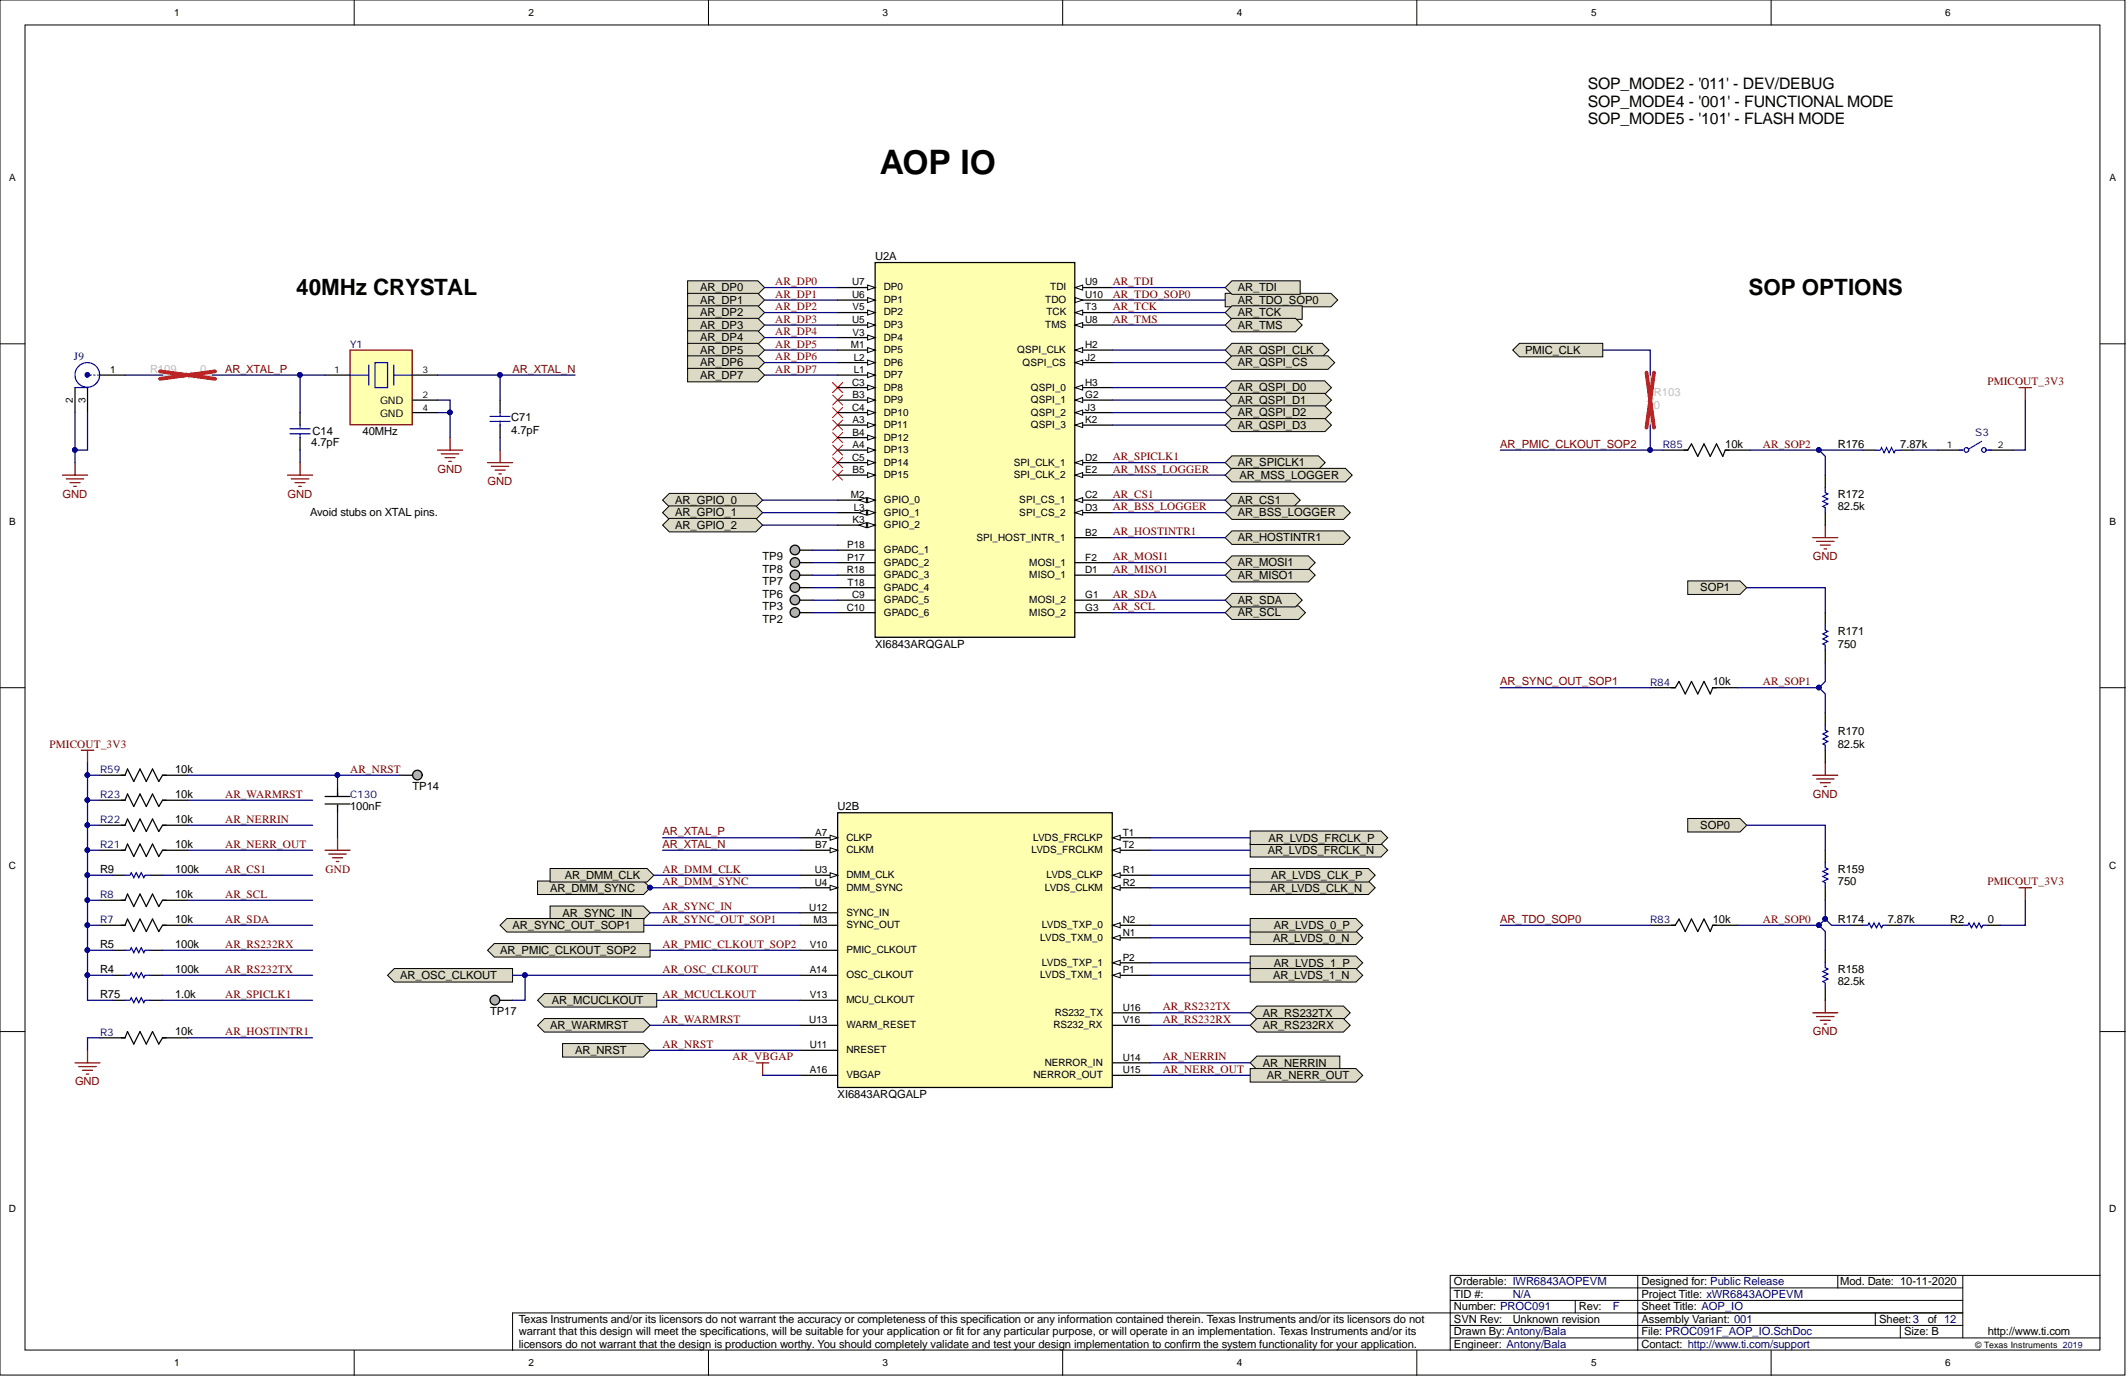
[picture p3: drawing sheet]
<svg xmlns="http://www.w3.org/2000/svg" width="431mm" height="279mm" viewBox="0 0 431 279" stroke-linecap="round" stroke-linejoin="round" font-family="sans-serif">
<defs><g id="words">
<text font-size="6.8" x="178.4" y="35.3">AOP IO</text>
<g font-size="4.6">
<text x="60.1" y="59.9">40MHz CRYSTAL</text>
<text x="354.5" y="59.9">SOP OPTIONS</text>
</g>
<g font-size="3.2">
<text x="321.9" y="18.1">SOP_MODE2 - '011' - DEV/DEBUG</text>
<text x="321.9" y="21.6">SOP_MODE4 - '001' - FUNCTIONAL MODE</text>
<text x="321.9" y="25.2">SOP_MODE5 - '101' - FLASH MODE</text>
</g>
<g font-size="2.3">
<text x="177.4" y="52.7">U2A</text>
<text x="141.9" y="59.1">AR_DP0</text>
<text x="250.9" y="59.1">AR_TDI</text>
<text x="141.9" y="61.6">AR_DP1</text>
<text x="141.9" y="64.1">AR_DP2</text>
<text x="250.9" y="61.6">AR_TDO_SOP0</text>
<text x="250.9" y="64.1">AR_TCK</text>
<text x="141.9" y="66.7">AR_DP3</text>
<text x="141.9" y="69.2">AR_DP4</text>
<text x="141.9" y="71.7">AR_DP5</text>
<text x="250.9" y="66.7">AR_TMS</text>
<text x="250.9" y="71.7">AR_QSPI_CLK</text>
<text x="309.2" y="71.7">PMIC_CLK</text>
<text x="141.9" y="74.3">AR_DP6</text>
<text x="141.9" y="76.8">AR_DP7</text>
<text x="250.9" y="74.3">AR_QSPI_CS</text>
<text x="250.9" y="79.3">AR_QSPI_D0</text>
<text x="250.9" y="81.9">AR_QSPI_D1</text>
<text x="63.4" y="88.2">C14</text>
<text x="73.5" y="88.2">40MHz</text>
<text x="103.7" y="88">4.7pF</text>
<text x="103.7" y="85.4">C71</text>
<text x="250.9" y="84.4">AR_QSPI_D2</text>
<text x="250.9" y="87">AR_QSPI_D3</text>
<text x="63.1" y="90.5">4.7pF</text>
<text x="250.9" y="94.6">AR_SPICLK1</text>
<text x="349.8" y="90.8">10k</text>
<text x="372.6" y="90.8">R176</text>
<text x="385.3" y="90.8">7.87k</text>
<text x="251.3" y="97.1">AR_MSS_LOGGER</text>
<text x="372.6" y="100.9">R172</text>
<text x="62.9" y="104.7">Avoid stubs on XTAL pins.</text>
<text x="136.9" y="102.2">AR_GPIO_0</text>
<text x="136.9" y="104.7">AR_GPIO_1</text>
<text x="136.9" y="107.2">AR_GPIO_2</text>
<text x="250.9" y="102.2">AR_CS1</text>
<text x="250.9" y="104.7">AR_BSS_LOGGER</text>
<text x="372.6" y="103.4">82.5k</text>
<text x="154.6" y="113.6">TP9</text>
<text x="250.9" y="109.8">AR_HOSTINTR1</text>
<text x="154.6" y="116.1">TP8</text>
<text x="154.6" y="118.6">TP7</text>
<text x="250.9" y="117.4">AR_MISO1</text>
<text x="250.9" y="114.8">AR_MOSI1</text>
<text x="344.7" y="119.9">SOP1</text>
<text x="154.6" y="121.2">TP6</text>
<text x="154.6" y="123.7">TP3</text>
<text x="250.9" y="125">AR_SCL</text>
<text x="250.9" y="122.5">AR_SDA</text>
<text x="154.6" y="126.3">TP2</text>
<text x="177.4" y="131.3">XI6843ARQGALP</text>
<text x="372.6" y="131.3">750</text>
<text x="372.6" y="128.8">R171</text>
<text x="347.3" y="138.9">10k</text>
<text x="372.6" y="149.1">R170</text>
<text x="372.6" y="151.6">82.5k</text>
<text x="35.5" y="156.7">10k</text>
<text x="35.5" y="161.7">10k</text>
<text x="83.6" y="160.2">TP14</text>
<text x="35.5" y="166.8">10k</text>
<text x="71" y="164.3">100nF</text>
<text x="169.8" y="164.3">U2B</text>
<text x="35.5" y="171.9">10k</text>
<text x="257" y="173.2">AR_LVDS_FRCLK_N</text>
<text x="257.2" y="170.6">AR_LVDS_FRCLK_P</text>
<text x="344.7" y="168.1">SOP0</text>
<text x="20.3" y="177">R9</text>
<text x="35.5" y="177">100k</text>
<text x="114.5" y="178.2">AR_DMM_CLK</text>
<text x="257.7" y="178.2">AR_LVDS_CLK_P</text>
<text x="372.6" y="179.5">750</text>
<text x="372.6" y="177">R159</text>
<text x="35.5" y="182">10k</text>
<text x="111.5" y="180.8">AR_DMM_SYNC</text>
<text x="114.1" y="185.8">AR_SYNC_IN</text>
<text x="257.5" y="180.8">AR_LVDS_CLK_N</text>
<text x="35.5" y="187.1">10k</text>
<text x="103.9" y="188.4">AR_SYNC_OUT_SOP1</text>
<text x="258.1" y="190.9">AR_LVDS_0_N</text>
<text x="258.3" y="188.4">AR_LVDS_0_P</text>
<text x="347.3" y="187.1">10k</text>
<text x="372.6" y="187.1">R174</text>
<text x="382.7" y="187.1">7.87k</text>
<text x="395.4" y="187.1">R2</text>
<text x="403" y="187.1">0</text>
<text x="20.3" y="192.2">R5</text>
<text x="20.3" y="197.2">R4</text>
<text x="35.5" y="192.2">100k</text>
<text x="35.5" y="197.2">100k</text>
<text x="101.4" y="193.4">AR_PMIC_CLKOUT_SOP2</text>
<text x="258.3" y="196">AR_LVDS_1_P</text>
<text x="372.6" y="197.2">R158</text>
<text x="20.3" y="202.3">R75</text>
<text x="35.5" y="202.3">1.0k</text>
<text x="81.1" y="198.5">AR_OSC_CLKOUT</text>
<text x="111.9" y="203.6">AR_MCUCLKOUT</text>
<text x="258.1" y="198.5">AR_LVDS_1_N</text>
<text x="372.6" y="199.8">82.5k</text>
<text x="35.5" y="209.9">10k</text>
<text x="99.4" y="205.9">TP17</text>
<text x="111.5" y="208.7">AR_WARMRST</text>
<text x="256" y="206.1">AR_RS232TX</text>
<text x="256" y="208.7">AR_RS232RX</text>
<text x="116.6" y="213.7">AR_NRST</text>
<text x="256" y="216.3">AR_NERRIN</text>
<text x="256.9" y="218.8">AR_NERR_OUT</text>
<text x="169.8" y="222.6">XI6843ARQGALP</text>
<text x="294.8" y="263.2">TID #:</text>
<text x="294.8" y="260.6">Orderable: IWR6843AOPEVM</text>
<text x="332.8" y="263.2">Project Title: xWR6843AOPEVM</text>
<text x="332.8" y="260.6">Designed for: Public Release</text>
<text x="373.1" y="260.6">Mod. Date: 10-11-2020</text>
<text x="105.2" y="268.2">Texas Instruments and/or its licensors do not warrant the accuracy or completeness of this specification or any information contained therein. Texas Instruments and/or its licensors do not</text>
<text x="294.8" y="268.2">SVN Rev:</text>
<text x="294.8" y="265.7">Number: PROC091</text>
<text x="306.7" y="268.2">Unknown revision</text>
<text x="320.1" y="265.7">Rev:</text>
<text x="332.8" y="265.7">Sheet Title: AOP_IO</text>
<text x="332.8" y="268.2">Assembly Variant: 001</text>
<text x="381" y="268.2">Sheet:3</text>
<text x="390.9" y="268.2">of 12</text>
<text x="105.2" y="270.8">warrant that this design will meet the specifications, will be suitable for your application or fit for any particular purpose, or will operate in an implementation. Texas Instruments and/or its</text>
<text x="105.2" y="273.3">licensors do not warrant that the design is production worthy. You should completely validate and test your design implementation to confirm the system functionality for your application.</text>
<text x="294.8" y="270.8">Drawn By:Antony/Bala</text>
<text x="294.8" y="273.3">Engineer: Antony/Bala</text>
<text x="332.8" y="270.8">File: PROC091F_AOP_IO.SchDoc</text>
<text x="332.8" y="273.3">Contact: http://www.ti.com/support</text>
<text x="386" y="270.8">Size: B</text>
<text x="403" y="270.8">http://www.ti.com</text>
</g>
<g font-size="2.3" fill="#800000">
<text x="157.2" y="57.8">AR_DP0</text>
<text x="225.6" y="57.8">AR_TDI</text>
<text x="157.2" y="60.3">AR_DP1</text>
<text x="157.2" y="62.9">AR_DP2</text>
<text x="157.2" y="65.4">AR_DP3</text>
<text x="225.6" y="60.3">AR_TDO_SOP0</text>
<text x="225.6" y="65.4">AR_TMS</text>
<text x="225.6" y="62.9">AR_TCK</text>
<text x="157.2" y="67.9">AR_DP4</text>
<text x="157.2" y="70.5">AR_DP5</text>
<text x="45.6" y="75.5">AR_XTAL_P</text>
<text x="103.9" y="75.5">AR_XTAL_N</text>
<text x="157.2" y="73">AR_DP6</text>
<text x="157.2" y="75.5">AR_DP7</text>
<text x="402.9" y="78.1">PMICOUT_3V3</text>
<text x="88.7" y="95.8">GND</text>
<text x="225.6" y="95.8">AR_MSS_LOGGER</text>
<text x="225.6" y="93.3">AR_SPICLK1</text>
<text x="304.2" y="90.8">AR_PMIC_CLKOUT_SOP2</text>
<text x="357.4" y="90.8">AR_SOP2</text>
<text x="12.7" y="100.9">GND</text>
<text x="58.3" y="100.9">GND</text>
<text x="98.9" y="98.4">GND</text>
<text x="225.6" y="100.9">AR_CS1</text>
<text x="225.6" y="103.4">AR_BSS_LOGGER</text>
<text x="225.6" y="113.6">AR_MOSI1</text>
<text x="225.6" y="108.5">AR_HOSTINTR1</text>
<text x="367.5" y="113.6">GND</text>
<text x="225.6" y="116.1">AR_MISO1</text>
<text x="225.6" y="121.2">AR_SDA</text>
<text x="225.6" y="123.7">AR_SCL</text>
<text x="304.2" y="138.9">AR_SYNC_OUT_SOP1</text>
<text x="357.4" y="138.9">AR_SOP1</text>
<text x="10.1" y="151.6">PMICOUT_3V3</text>
<text x="45.6" y="161.7">AR_WARMRST</text>
<text x="71" y="156.7">AR_NRST</text>
<text x="367.5" y="161.7">GND</text>
<text x="45.6" y="166.8">AR_NERRIN</text>
<text x="45.6" y="171.9">AR_NERR_OUT</text>
<text x="134.3" y="169.4">AR_XTAL_P</text>
<text x="134.3" y="171.9">AR_XTAL_N</text>
<text x="45.6" y="177">AR_CS1</text>
<text x="66" y="177">GND</text>
<text x="134.3" y="177">AR_DMM_CLK</text>
<text x="134.3" y="179.5">AR_DMM_SYNC</text>
<text x="402.9" y="179.5">PMICOUT_3V3</text>
<text x="45.6" y="182">AR_SCL</text>
<text x="134.3" y="184.6">AR_SYNC_IN</text>
<text x="45.6" y="187.1">AR_SDA</text>
<text x="134.3" y="187.1">AR_SYNC_OUT_SOP1</text>
<text x="304.2" y="187.1">AR_TDO_SOP0</text>
<text x="357.4" y="187.1">AR_SOP0</text>
<text x="45.6" y="192.2">AR_RS232RX</text>
<text x="45.6" y="197.2">AR_RS232TX</text>
<text x="134.3" y="192.2">AR_PMIC_CLKOUT_SOP2</text>
<text x="134.3" y="197.2">AR_OSC_CLKOUT</text>
<text x="45.6" y="202.3">AR_SPICLK1</text>
<text x="134.3" y="202.3">AR_MCUCLKOUT</text>
<text x="45.6" y="209.9">AR_HOSTINTR1</text>
<text x="134.3" y="207.4">AR_WARMRST</text>
<text x="235.7" y="207.4">AR_RS232RX</text>
<text x="235.7" y="204.8">AR_RS232TX</text>
<text x="367.5" y="209.9">GND</text>
<text x="134.3" y="212.5">AR_NRST</text>
<text x="148.5" y="215">AR_VBGAP</text>
<text x="235.7" y="215">AR_NERRIN</text>
<text x="15.2" y="220.1">GND</text>
<text x="235.7" y="217.5">AR_NERR_OUT</text>
</g>
<g font-size="2.3" fill="#000080">
<text x="15" y="73">J9</text>
<text x="306.7" y="263.2">N/A</text>
<text x="327" y="265.7">F</text>
</g>
<g font-size="2.3" fill="#c0bebc">
<text x="30.4" y="75.5">R109</text>
<text x="40.6" y="75.5">0</text>
<text x="335.3" y="82.9">0</text>
<text x="335.3" y="80.4">R103</text>
</g>
<g font-size="2.1" fill="#000080">
<text x="71" y="70.6">Y1</text>
<text x="400.5" y="88.3">S3</text>
<text x="337.1" y="90.8">R85</text>
<text x="334.6" y="139">R84</text>
<text x="20.3" y="156.8">R59</text>
<text x="20.3" y="161.8">R23</text>
<text x="71" y="161.8">C130</text>
<text x="20.3" y="166.9">R22</text>
<text x="20.3" y="172">R21</text>
<text x="20.3" y="182.1">R8</text>
<text x="20.3" y="187.2">R7</text>
<text x="334.6" y="187.2">R83</text>
<text x="20.3" y="210">R3</text>
</g>
<g font-size="2.1">
<text x="77.1" y="82">GND</text>
<text x="77.1" y="84.5">GND</text>
</g>
<g font-size="2">
<text x="35.3" y="3.2">1</text>
<text x="107.1" y="3.2">2</text>
<text x="179" y="3.2">3</text>
<text x="250.8" y="3.2">4</text>
<text x="322.6" y="3.2">5</text>
<text x="394.4" y="3.2">6</text>
<text x="1.9" y="36.7">A</text>
<text x="427.7" y="36.7">A</text>
<text x="172.8" y="57.9">U7</text>
<text x="179.2" y="58.9">DP0</text>
<text x="212.9" y="58.9">TDI</text>
<text x="220" y="57.9">U9</text>
<text x="172.8" y="60.4">U6</text>
<text x="172.8" y="65.5">U5</text>
<text x="172.9" y="63">V5</text>
<text x="179.2" y="61.4">DP1</text>
<text x="179.2" y="64">DP2</text>
<text x="211.9" y="61.4">TDO</text>
<text x="212.2" y="64">TCK</text>
<text x="220" y="65.5">U8</text>
<text x="220" y="60.4">U10</text>
<text x="220" y="63">T3</text>
<text x="172.5" y="70.6">M1</text>
<text x="172.9" y="68">V3</text>
<text x="179.2" y="66.5">DP3</text>
<text x="179.2" y="69">DP4</text>
<text x="179.2" y="71.6">DP5</text>
<text x="206.2" y="71.6">QSPI_CLK</text>
<text x="211.9" y="66.5">TMS</text>
<text x="220" y="70.6">H2</text>
<text x="22.3" y="75.6">1</text>
<text x="173.1" y="73.1">L2</text>
<text x="173.1" y="75.6">L1</text>
<text x="179.2" y="74.1">DP6</text>
<text x="179.2" y="76.6">DP7</text>
<text x="207.3" y="74.1">QSPI_CS</text>
<text x="220" y="73.1">J2</text>
<text x="14.8" y="81.7" transform="rotate(-90 14.8 81.7)">2</text>
<text x="17.3" y="81.7" transform="rotate(-90 17.3 81.7)">3</text>
<text x="172.8" y="78.2">C3</text>
<text x="172.8" y="83.2">C4</text>
<text x="172.9" y="80.7">B3</text>
<text x="179.2" y="81.7">DP9</text>
<text x="179.2" y="79.2">DP8</text>
<text x="209" y="81.7">QSPI_1</text>
<text x="209" y="79.2">QSPI_0</text>
<text x="220" y="80.7">G2</text>
<text x="220" y="78.2">H3</text>
<text x="220" y="83.2">J3</text>
<text x="172.9" y="85.8">A3</text>
<text x="172.9" y="88.3">B4</text>
<text x="179.2" y="86.8">DP11</text>
<text x="179.2" y="84.3">DP10</text>
<text x="179.2" y="89.3">DP12</text>
<text x="209" y="86.8">QSPI_3</text>
<text x="209" y="84.3">QSPI_2</text>
<text x="220" y="85.8">K2</text>
<text x="172.8" y="93.4">C5</text>
<text x="172.9" y="90.8">A4</text>
<text x="172.9" y="95.9">B5</text>
<text x="179.2" y="91.9">DP13</text>
<text x="179.2" y="94.4">DP14</text>
<text x="205.6" y="94.4">SPI_CLK_1</text>
<text x="220" y="95.9">E2</text>
<text x="220" y="93.4">D2</text>
<text x="172.5" y="101">M2</text>
<text x="179.2" y="102">GPIO_0</text>
<text x="179.2" y="96.9">DP15</text>
<text x="205.6" y="96.9">SPI_CLK_2</text>
<text x="206.7" y="102">SPI_CS_1</text>
<text x="220" y="101">C2</text>
<text x="1.9" y="106.4">B</text>
<text x="172.9" y="106.1">K3</text>
<text x="173.1" y="103.5">L3</text>
<text x="179.2" y="107.1">GPIO_2</text>
<text x="179.2" y="104.5">GPIO_1</text>
<text x="206.7" y="104.5">SPI_CS_2</text>
<text x="220" y="103.5">D3</text>
<text x="427.7" y="106.4">B</text>
<text x="171.8" y="113.7">P17</text>
<text x="171.8" y="111.1">P18</text>
<text x="179.2" y="112.1">GPADC_1</text>
<text x="198" y="109.6">SPI_HOST_INTR_1</text>
<text x="220" y="108.6">B2</text>
<text x="220" y="113.7">F2</text>
<text x="171.7" y="116.2">R18</text>
<text x="171.9" y="118.7">T18</text>
<text x="179.2" y="114.7">GPADC_2</text>
<text x="179.2" y="117.2">GPADC_3</text>
<text x="179.2" y="119.7">GPADC_4</text>
<text x="208.7" y="114.7">MOSI_1</text>
<text x="208.7" y="117.2">MISO_1</text>
<text x="220" y="116.2">D1</text>
<text x="171.7" y="123.8">C10</text>
<text x="172.8" y="121.3">C9</text>
<text x="179.2" y="122.3">GPADC_5</text>
<text x="179.2" y="124.8">GPADC_6</text>
<text x="208.7" y="124.8">MISO_2</text>
<text x="208.7" y="122.3">MOSI_2</text>
<text x="220" y="123.8">G3</text>
<text x="220" y="121.3">G1</text>
<text x="165.3" y="169.4">A7</text>
<text x="165.3" y="172">B7</text>
<text x="171.6" y="170.5">CLKP</text>
<text x="171.6" y="173">CLKM</text>
<text x="209.1" y="173">LVDS_FRCLKM</text>
<text x="209.5" y="170.5">LVDS_FRCLKP</text>
<text x="227.6" y="169.4">T1</text>
<text x="227.6" y="172">T2</text>
<text x="1.8" y="176.1">C</text>
<text x="165.2" y="179.6">U4</text>
<text x="165.2" y="177">U3</text>
<text x="171.6" y="178.1">DMM_CLK</text>
<text x="212.2" y="178.1">LVDS_CLKP</text>
<text x="227.6" y="177">R1</text>
<text x="227.6" y="179.6">R2</text>
<text x="427.6" y="176.1">C</text>
<text x="164.1" y="184.7">U12</text>
<text x="171.6" y="180.6">DMM_SYNC</text>
<text x="171.6" y="185.7">SYNC_IN</text>
<text x="211.8" y="180.6">LVDS_CLKM</text>
<text x="164.9" y="187.2">M3</text>
<text x="171.6" y="188.2">SYNC_OUT</text>
<text x="210.9" y="190.7">LVDS_TXM_0</text>
<text x="211.2" y="188.2">LVDS_TXP_0</text>
<text x="227.6" y="187.2">N2</text>
<text x="227.6" y="189.7">N1</text>
<text x="164.2" y="192.3">V10</text>
<text x="164.2" y="197.3">A14</text>
<text x="171.6" y="193.3">PMIC_CLKOUT</text>
<text x="211.2" y="195.8">LVDS_TXP_1</text>
<text x="227.6" y="197.3">P1</text>
<text x="227.6" y="194.8">P2</text>
<text x="164.2" y="202.4">V13</text>
<text x="171.6" y="203.4">MCU_CLKOUT</text>
<text x="171.6" y="198.3">OSC_CLKOUT</text>
<text x="210.9" y="198.3">LVDS_TXM_1</text>
<text x="164.1" y="207.5">U13</text>
<text x="171.6" y="208.5">WARM_RESET</text>
<text x="213.6" y="208.5">RS232_RX</text>
<text x="213.8" y="205.9">RS232_TX</text>
<text x="227.6" y="204.9">U16</text>
<text x="227.6" y="207.5">V16</text>
<text x="164.2" y="212.5">U11</text>
<text x="171.6" y="213.6">NRESET</text>
<text x="227.6" y="215.1">U14</text>
<text x="164.2" y="217.6">A16</text>
<text x="171.6" y="218.6">VBGAP</text>
<text x="209.5" y="218.6">NERROR_OUT</text>
<text x="211.8" y="216.1">NERROR_IN</text>
<text x="227.6" y="217.6">U15</text>
<text x="1.8" y="245.8">D</text>
<text x="427.6" y="245.8">D</text>
<text x="35.3" y="277">1</text>
<text x="107.1" y="277">2</text>
<text x="179" y="277">3</text>
<text x="250.8" y="277">4</text>
<text x="322.6" y="277">5</text>
<text x="394.4" y="277">6</text>
</g>
<g font-size="1.9">
<text x="67.8" y="75.6">1</text>
<text x="85.7" y="75.6">3</text>
<text x="85.7" y="80.7">2</text>
<text x="85.7" y="83.2">4</text>
<text x="394.7" y="90.8">1</text>
<text x="405" y="90.8">2</text>
</g>
<text font-size="1.8" x="400.5" y="273.4">© Texas Instruments 2019</text>
</g></defs>
<g fill="#fff" stroke="#000" stroke-width=".2">
<path d="M0 0h430.8v278.8h-430.8z"/>
<path d="M5.1 5.1h420.7v268.6h-420.7z"/>
</g>
<g fill="none" stroke="#000" stroke-width=".2">
<path d="M71.8 0v5.1M143.6 0v5.1M215.5 0v5.1M287.3 0v5.1M359.1 0v5.1M0 69.7h5.1M425.8 69.7h5.1M0 139.4h5.1M425.8 139.4h5.1M0 209.2h5.1M425.8 209.2h5.1M332 258.6h-38v15.2"/>
<path d="M372.6 258.6v2.5M398 258.6v12.7M425.8 258.6h-93.8v15.2M71.8 273.8v5.1M143.6 273.8v5.1M215.5 273.8v5.1M287.3 273.8v5.1M294 271.3h131.8M294 268.7h104M294 263.7h104M294 261.1h104M319.4 263.7v2.5"/>
<path d="M359.1 273.8v5.1M380.2 266.2v2.5M385.3 268.7v2.6M398 266.2h-294.1v7.6"/>
</g>
<g fill="none" stroke="#800000" stroke-width=".25">
<path d="M58.3 96.3h5.1M59.1 97.1h3.5M59.8 97.9h2M60.6 98.6h.5M60.8 93.8v2.5M98.9 93.8h5M99.6 94.6h3.6M100.4 95.3h2M101.1 96.1h.5M101.4 91.3v2.5M367.5 109h5.1M368.3 109.8h3.5"/>
<path d="M369.1 110.5h2M369.8 111.3h.5M370.1 106.5v2.5M367.5 157.2h5.1M368.3 157.9h3.5M369.1 158.7h2M369.8 159.5h.5M370.1 154.6v2.6M367.5 205.4h5.1M368.3 206.1h3.5M369.1 206.9h2M369.8 207.6h.5"/>
<path d="M370.1 202.8v2.6"/>
</g>
<path d="M337.1 91.3h5.1l.7-1.3 1.3 2.5 1.3-2.5 1.3 2.5 1.2-2.5 1.3 2.5 .5-1.2h5.1M377.7 91.3h2.5M385.3 91.3h2.5M334.6 139.4h5.1l.7-1.2 1.3 2.5 1.2-2.5 1.3 2.5 1.3-2.5 1.3 2.5 .5-1.3h5M370.1 124.2v2.6M370.1 131.8v2.6M370.1 172.4v2.5M334.6 187.6h5.1l.7-1.3 1.3 2.6 1.2-2.6 1.3 2.6 1.3-2.6 1.3 2.6 .5-1.3h5M370.1 180v2.5M375.1 187.6h2.6M382.7 187.6h2.6" fill="none" stroke="#000" stroke-width=".25"/>
<path d="M380.2 91.3h1l.3-.5 .5 1 .5-1 .5 1 .5-1 .5 1 .3-.5h1M370.1 126.8v1l.5 .2-1 .5 1 .5-1 .5 1 .6-1 .5 .5 .2v1M370.1 174.9v1l.5 .3-1 .5 1 .5-1 .5 1 .5-1 .5 .5 .3v1M377.7 187.6h1l.2-.5 .5 1 .6-1 .5 1 .5-1 .5 1 .2-.5h1" fill="none" stroke="#00f" stroke-width=".25"/>
<g fill="#dcd9c7" stroke="#000" stroke-width=".2">
<path d="M308.1 69.6h16.9v2.8h-16.9l-1.4-1.4z" fill-rule="evenodd"/>
<path d="M342.2 117.8h10.6l1.4 1.4-1.4 1.3h-10.6z" fill-rule="evenodd"/>
<path d="M342.2 166h10.6l1.4 1.3-1.4 1.4h-10.6z" fill-rule="evenodd"/>
</g>
<g fill="none" stroke="#000" stroke-width=".25">
<path d="M60.8 83.7v2.5M60.8 88.7v2.6M101.4 81.1v2.6M101.4 86.2v2.5M370.1 96.3v2.6M392.9 91.3h5.1M403 91.3h5.1M370.1 103.9v2.6M20.3 157.2h5l.6-1.3 1.2 2.6 1.3-2.6 1.3 2.6 1.2-2.6 1.3 2.6 .8-1.3h5M68.4 159.7v1.8M370.1 144.5v2.5M370.1 152.1v2.5"/>
<path d="M20.3 162.3h5l.6-1.3 1.2 2.5 1.3-2.5 1.3 2.5 1.2-2.5 1.3 2.5 .8-1.2h5M20.3 167.3h5l.6-1.2 1.2 2.5 1.3-2.5 1.3 2.5 1.2-2.5 1.3 2.5 .8-1.3h5M20.3 172.4h5l.6-1.3 1.2 2.6 1.3-2.6 1.3 2.6 1.2-2.6 1.3 2.6 .8-1.3h5M22.8 177.5h2.5M30.4 177.5h2.6M65.9 161.5h5.1M65.9 163h5.1M68.4 163.3v1.5M20.3 182.5h5l.6-1.2 1.2 2.5 1.3-2.5 1.3 2.5 1.2-2.5 1.3 2.5 .8-1.3h5M20.3 187.6h5l.6-1.3 1.2 2.6 1.3-2.6 1.3 2.6 1.2-2.6 1.3 2.6 .8-1.3h5M22.8 192.7h2.5M22.8 197.7h2.5"/>
<path d="M30.4 192.7h2.6M30.4 197.7h2.6M370.1 192.7v2.5M20.3 210.4h5l.6-1.2 1.2 2.5 1.3-2.5 1.3 2.5 1.2-2.5 1.3 2.5 .8-1.3h5M22.8 202.8h2.5M30.4 202.8h2.6M370.1 200.3v2.5"/>
</g>
<g fill="none" stroke="#00f" stroke-width=".25">
<path d="M58.8 88h4.1M58.8 87h4.1M60.8 86.2v.8M60.8 88v.7M99.4 85.4h4M99.4 84.4h4M101.4 83.7v.7M101.4 85.4v.8M370.1 98.9v1l.5 .2-1 .5 1 .6-1 .5 1 .5-1 .5 .5 .2v1M397.2 91.3h.8M401.8 89.5l-2.6 1.5M403 91.3h.8"/>
<path d="M370.1 147v1.1l.5 .2-1 .5 1 .5-1 .5 1 .5-1 .5 .5 .3v1M25.3 177.5h1.1l.2-.5 .5 1 .5-1 .5 1 .5-1 .5 1 .3-.5h1M25.3 192.7h1.1l.2-.5 .5 1 .5-1 .5 1 .5-1 .5 1 .3-.5h1M25.3 197.7h1.1l.2-.5 .5 1.1 .5-1.1 .5 1.1 .5-1.1 .5 1.1 .3-.6h1M370.1 195.2v1l.5 .3-1 .5 1 .5-1 .5 1 .5-1 .5 .5 .3v1M25.3 202.8h1.1l.2-.5 .5 1 .5-1 .5 1 .5-1 .5 1 .3-.5h1"/>
<circle cx="398.7" cy="91.2" r=".47"/>
<circle cx="402.2" cy="91.2" r=".47"/>
</g>
<g fill="none" stroke="#800000" stroke-width=".25">
<path d="M409.4 78.6h2.5M410.6 78.6v2.5M88.7 91.3h5.1M89.5 92h3.5M90.2 92.8h2.1M91 93.5h.5M91.3 88.7v2.6M16.5 152.1h2.5M17.7 152.1v2.5M65.9 172.4h5.1M66.7 173.2h3.5M67.4 173.9h2.1"/>
<path d="M68.2 174.7h.5M68.4 169.9v2.5M409.4 180h2.5M410.6 180v2.5M15.2 215.5h5.1M16 216.3h3.5M16.7 217h2.1M17.5 217.8h.5M17.7 213v2.5"/>
</g>
<path d="M321.9 15.2h65.8v12.6h-65.8z" fill="#fff" stroke="#fff" stroke-width=".2"/>
<circle cx="84.6" cy="157.1" r=".98" fill="#b2acb0" stroke="#000" stroke-width=".25"/>
<path d="M81.1 157.2h2.5" fill="none" stroke="#000" stroke-width=".25"/>
<path d="M71 71h12.6v15.1h-12.6z" fill="#ffffb0" stroke="#800000" stroke-width=".25"/>
<path d="M71 76.1h3.8M74.8 74v4.1M76 73.5h2.6v5.1h-2.6zM79.8 74v4.1M79.8 76.1h3.8" fill="none" stroke="#00f" stroke-width=".25"/>
<path d="M65.9 76.1h5.1M83.6 76.1h5.1M83.6 81.1h5.1M83.6 83.7h5.1" fill="none" stroke="#000" stroke-width=".25"/>
<g fill="#dcd9c7" stroke="#000" stroke-width=".2">
<path d="M249.8 122.9h13.5l1.4 1.3-1.4 1.4h-13.5l-1.4-1.4z" fill-rule="evenodd"/>
<path d="M248.4 59.5h21.4l1.4 1.3-1.4 1.4h-21.4z" fill-rule="evenodd"/>
<path d="M249.8 62h14.2v2.7h-14.2l-1.4-1.3z" fill-rule="evenodd"/>
<path d="M249.8 64.5h12.8l1.4 1.4-1.4 1.4h-12.8l-1.4-1.4z" fill-rule="evenodd"/>
<path d="M249.8 56.9h13.8v2.8h-13.8l-1.4-1.4z" fill-rule="evenodd"/>
</g>
<g fill="none" stroke="#f00" stroke-width=".2">
<path d="M168.8 77.6l2 2M170.8 77.6l-2 2M168.8 80.1l2 2M168.8 82.6l2 2.1M168.8 85.2l2 2M168.8 87.7l2 2M168.8 90.3l2 2M168.8 92.8l2 2M168.8 95.3l2 2.1M170.8 80.1l-2 2M170.8 82.6l-2 2.1M170.8 85.2l-2 2"/>
<path d="M170.8 87.7l-2 2M170.8 90.3l-2 2M170.8 92.8l-2 2M170.8 95.3l-2 2.1"/>
</g>
<g fill="#dcd9c7" stroke="#000" stroke-width=".2">
<path d="M249.8 115.3h15.5l1.4 1.3-1.4 1.4h-15.5l-1.4-1.4z" fill-rule="evenodd"/>
<path d="M249.8 112.7h15.5l1.4 1.4-1.4 1.4h-15.5l-1.4-1.4z" fill-rule="evenodd"/>
<path d="M249.8 120.3h12.8l1.4 1.4-1.4 1.4h-12.8l-1.4-1.4z" fill-rule="evenodd"/>
</g>
<circle cx="161.2" cy="114" r=".98" fill="#b2acb0" stroke="#000" stroke-width=".25"/>
<path d="M162.2 114.1h2.6" fill="none" stroke="#000" stroke-width=".25"/>
<circle cx="161.2" cy="116.6" r=".98" fill="#b2acb0" stroke="#000" stroke-width=".25"/>
<path d="M162.2 116.6h2.6" fill="none" stroke="#000" stroke-width=".25"/>
<circle cx="161.2" cy="119.1" r=".98" fill="#b2acb0" stroke="#000" stroke-width=".25"/>
<path d="M162.2 119.2h2.6" fill="none" stroke="#000" stroke-width=".25"/>
<circle cx="161.2" cy="121.7" r=".98" fill="#b2acb0" stroke="#000" stroke-width=".25"/>
<path d="M162.2 121.7h2.6" fill="none" stroke="#000" stroke-width=".25"/>
<circle cx="161.2" cy="124.2" r=".98" fill="#b2acb0" stroke="#000" stroke-width=".25"/>
<path d="M162.2 124.2h2.6" fill="none" stroke="#000" stroke-width=".25"/>
<circle cx="161.2" cy="111.5" r=".98" fill="#b2acb0" stroke="#000" stroke-width=".25"/>
<path d="M162.2 111.5h2.6" fill="none" stroke="#000" stroke-width=".25"/>
<g fill="#dcd9c7" stroke="#000" stroke-width=".2">
<path d="M249.8 69.6h18.3l1.3 1.4-1.3 1.4h-18.3l-1.4-1.4z" fill-rule="evenodd"/>
<path d="M249.8 77.2h18.8l1.3 1.4-1.3 1.4h-18.8l-1.4-1.4z" fill-rule="evenodd"/>
<path d="M249.8 79.8h18.8l1.3 1.3-1.3 1.4h-18.8l-1.4-1.4z" fill-rule="evenodd"/>
<path d="M249.8 82.3h18.8l1.3 1.4-1.3 1.3h-18.8l-1.4-1.3z" fill-rule="evenodd"/>
<path d="M249.7 84.9h18.9l1.3 1.3-1.3 1.3h-18.9l-1.3-1.3z" fill-rule="evenodd"/>
<path d="M249.8 72.1h19.4l1.4 1.4-1.4 1.4h-19.4l-1.4-1.4z" fill-rule="evenodd"/>
<path d="M249.8 100h12.4l1.4 1.4-1.4 1.4h-12.4l-1.4-1.4z" fill-rule="evenodd"/>
<path d="M249.8 102.6h22.6l1.4 1.3-1.4 1.4h-22.6l-1.4-1.4z" fill-rule="evenodd"/>
<path d="M249.8 107.6h22.6l1.4 1.4-1.4 1.4h-22.6l-1.4-1.4z" fill-rule="evenodd"/>
<path d="M111.5 183.7h18.9l1.4 1.4-1.4 1.3h-18.9z" fill-rule="evenodd"/>
<path d="M114.1 211.6h16.3l1.4 1.4-1.4 1.3h-16.3z" fill-rule="evenodd"/>
<path d="M110.4 206.5h20l1.4 1.4-1.4 1.4h-20l-1.4-1.4z" fill-rule="evenodd"/>
</g>
<path d="M169.8 164.8h55.7v55.7h-55.7z" fill="#ffffb0" stroke="#000" stroke-width=".25"/>
<path d="M225.6 197.7h7.6" fill="none" stroke="#000" stroke-width=".25"/>
<path d="M225.6 197.7l1.5-.5v1.1z" fill="#fff"/>
<path d="M225.6 197.7l1.5-.5v1.1z" fill="none" stroke="#000" stroke-width=".2"/>
<path d="M225.6 177.5h7.6" fill="none" stroke="#000" stroke-width=".25"/>
<path d="M225.6 177.5l1.5-.5v1z" fill="#fff"/>
<path d="M225.6 177.5l1.5-.5v1z" fill="none" stroke="#000" stroke-width=".2"/>
<path d="M225.6 169.9h7.6" fill="none" stroke="#000" stroke-width=".25"/>
<path d="M225.6 169.9l1.5-.5v1z" fill="#fff"/>
<path d="M225.6 169.9l1.5-.5v1z" fill="none" stroke="#000" stroke-width=".2"/>
<path d="M162.2 169.9h7.6M225.6 205.4h7.6M225.6 207.9h7.6" fill="none" stroke="#000" stroke-width=".25"/>
<path d="M168.3 169.4l1.5 .5-1.5 .5z" fill="#fff"/>
<path d="M168.3 169.4l1.5 .5-1.5 .5z" fill="none" stroke="#000" stroke-width=".2"/>
<path d="M162.2 192.7h7.6M162.2 197.7h7.6M162.2 180h7.6M162.2 202.8h7.6M162.2 207.9h7.6M162.2 213h7.6M225.6 218h7.6M225.6 215.5h7.6" fill="none" stroke="#000" stroke-width=".25"/>
<path d="M168.3 179.5l1.5 .5-1.5 .5z" fill="#fff"/>
<path d="M168.3 179.5l1.5 .5-1.5 .5z" fill="none" stroke="#000" stroke-width=".2"/>
<path d="M225.6 180h7.6" fill="none" stroke="#000" stroke-width=".25"/>
<path d="M225.6 180l1.5-.5v1z" fill="#fff"/>
<path d="M225.6 180l1.5-.5v1z" fill="none" stroke="#000" stroke-width=".2"/>
<path d="M225.6 172.4h7.6" fill="none" stroke="#000" stroke-width=".25"/>
<path d="M225.6 172.4l1.5-.5v1z" fill="#fff"/>
<path d="M225.6 172.4l1.5-.5v1z" fill="none" stroke="#000" stroke-width=".2"/>
<path d="M225.6 187.6h7.6" fill="none" stroke="#000" stroke-width=".25"/>
<path d="M225.6 187.6l1.5-.5v1z" fill="#fff"/>
<path d="M225.6 187.6l1.5-.5v1z" fill="none" stroke="#000" stroke-width=".2"/>
<path d="M225.6 195.2h7.6" fill="none" stroke="#000" stroke-width=".25"/>
<path d="M225.6 195.2l1.5-.5v1z" fill="#fff"/>
<path d="M225.6 195.2l1.5-.5v1z" fill="none" stroke="#000" stroke-width=".2"/>
<path d="M162.2 177.5h7.6" fill="none" stroke="#000" stroke-width=".25"/>
<path d="M168.3 177l1.5 .5-1.5 .5z" fill="#fff"/>
<path d="M168.3 177l1.5 .5-1.5 .5z" fill="none" stroke="#000" stroke-width=".2"/>
<path d="M162.2 172.4h7.6M162.2 187.6h7.6M162.2 185.1h7.6M162.2 218h7.6" fill="none" stroke="#000" stroke-width=".25"/>
<path d="M168.3 171.9l1.5 .5-1.5 .5z" fill="#fff"/>
<path d="M168.3 171.9l1.5 .5-1.5 .5z" fill="none" stroke="#000" stroke-width=".2"/>
<path d="M225.6 190.1h7.6" fill="none" stroke="#000" stroke-width=".25"/>
<path d="M225.6 190.1l1.5-.5v1.1z" fill="#fff"/>
<path d="M225.6 190.1l1.5-.5v1.1z" fill="none" stroke="#000" stroke-width=".2"/>
<path d="M177.4 53.2h40.5v76h-40.5z" fill="#ffffb0" stroke="#000" stroke-width=".25"/>
<path d="M218 86.2h7.6" fill="none" stroke="#000" stroke-width=".25"/>
<path d="M218 86.2l1.5-.5v1z" fill="#fff"/>
<path d="M218 86.2l1.5-.5v1z" fill="none" stroke="#000" stroke-width=".2"/>
<path d="M218 73.5h7.6" fill="none" stroke="#000" stroke-width=".25"/>
<path d="M218 73.5l1.5-.5v1z" fill="#fff"/>
<path d="M218 73.5l1.5-.5v1z" fill="none" stroke="#000" stroke-width=".2"/>
<path d="M218 96.3h7.6" fill="none" stroke="#000" stroke-width=".25"/>
<path d="M218 96.3l1.5-.5v1z" fill="#fff"/>
<path d="M218 96.3l1.5-.5v1z" fill="none" stroke="#000" stroke-width=".2"/>
<path d="M218 81.1h7.6M218 109h7.6" fill="none" stroke="#000" stroke-width=".25"/>
<path d="M218 81.1l1.5-.5v1z" fill="#fff"/>
<path d="M218 81.1l1.5-.5v1z" fill="none" stroke="#000" stroke-width=".2"/>
<path d="M218 71h7.6" fill="none" stroke="#000" stroke-width=".25"/>
<path d="M218 71l1.5-.5v1z" fill="#fff"/>
<path d="M218 71l1.5-.5v1z" fill="none" stroke="#000" stroke-width=".2"/>
<path d="M218 114.1h7.6M218 101.4h7.6" fill="none" stroke="#000" stroke-width=".25"/>
<path d="M218 101.4l1.5-.5v1z" fill="#fff"/>
<path d="M218 101.4l1.5-.5v1z" fill="none" stroke="#000" stroke-width=".2"/>
<path d="M218 93.8h7.6" fill="none" stroke="#000" stroke-width=".25"/>
<path d="M218 93.8l1.5-.5v1z" fill="#fff"/>
<path d="M218 93.8l1.5-.5v1z" fill="none" stroke="#000" stroke-width=".2"/>
<path d="M169.8 114.1h7.6M218 103.9h7.6" fill="none" stroke="#000" stroke-width=".25"/>
<path d="M218 103.9l1.5-.5v1z" fill="#fff"/>
<path d="M218 103.9l1.5-.5v1z" fill="none" stroke="#000" stroke-width=".2"/>
<path d="M218 65.9h7.6" fill="none" stroke="#000" stroke-width=".25"/>
<path d="M218 65.9l1.5-.5v1z" fill="#fff"/>
<path d="M218 65.9l1.5-.5v1z" fill="none" stroke="#000" stroke-width=".2"/>
<path d="M218 58.3h7.6M169.8 121.7h7.6" fill="none" stroke="#000" stroke-width=".25"/>
<path d="M218 58.3l1.5-.5v1z" fill="#fff"/>
<path d="M218 58.3l1.5-.5v1z" fill="none" stroke="#000" stroke-width=".2"/>
<path d="M218 60.8h7.6" fill="none" stroke="#000" stroke-width=".25"/>
<path d="M218 60.3l1.5 .5-1.5 .5z" fill="#fff"/>
<path d="M218 60.3l1.5 .5-1.5 .5z" fill="none" stroke="#000" stroke-width=".2"/>
<path d="M169.8 101.4h7.6M218 116.6h7.6M169.8 124.2h7.6" fill="none" stroke="#000" stroke-width=".25"/>
<path d="M175.9 100.9l1.5 .5-1.5 .5z" fill="#fff"/>
<path d="M175.9 100.9l1.5 .5-1.5 .5z" fill="none" stroke="#000" stroke-width=".2"/>
<path d="M174.1 101.4l1.6-.5v1z" fill="#fff"/>
<path d="M174.1 101.4l1.6-.5v1z" fill="none" stroke="#000" stroke-width=".2"/>
<path d="M169.8 116.6h7.6M169.8 119.2h7.6M169.8 111.5h7.6M169.8 106.5h7.6" fill="none" stroke="#000" stroke-width=".25"/>
<path d="M175.9 106l1.5 .5-1.5 .5z" fill="#fff"/>
<path d="M175.9 106l1.5 .5-1.5 .5z" fill="none" stroke="#000" stroke-width=".2"/>
<path d="M174.1 106.5l1.6-.5v1z" fill="#fff"/>
<path d="M174.1 106.5l1.6-.5v1z" fill="none" stroke="#000" stroke-width=".2"/>
<path d="M169.8 103.9h7.6" fill="none" stroke="#000" stroke-width=".25"/>
<path d="M175.9 103.4l1.5 .5-1.5 .5z" fill="#fff"/>
<path d="M175.9 103.4l1.5 .5-1.5 .5z" fill="none" stroke="#000" stroke-width=".2"/>
<path d="M174.1 103.9l1.6-.5v1z" fill="#fff"/>
<path d="M174.1 103.9l1.6-.5v1z" fill="none" stroke="#000" stroke-width=".2"/>
<path d="M218 78.6h7.6M218 124.2h7.6" fill="none" stroke="#000" stroke-width=".25"/>
<path d="M218 78.6l1.5-.5v1z" fill="#fff"/>
<path d="M218 78.6l1.5-.5v1z" fill="none" stroke="#000" stroke-width=".2"/>
<path d="M218 83.7h7.6" fill="none" stroke="#000" stroke-width=".25"/>
<path d="M218 83.7l1.5-.5v1z" fill="#fff"/>
<path d="M218 83.7l1.5-.5v1z" fill="none" stroke="#000" stroke-width=".2"/>
<path d="M218 63.4h7.6" fill="none" stroke="#000" stroke-width=".25"/>
<path d="M218 63.4l1.5-.5v1z" fill="#fff"/>
<path d="M218 63.4l1.5-.5v1z" fill="none" stroke="#000" stroke-width=".2"/>
<path d="M169.8 73.5h7.6M218 121.7h7.6" fill="none" stroke="#000" stroke-width=".25"/>
<path d="M175.9 73l1.5 .5-1.5 .5z" fill="#fff"/>
<path d="M175.9 73l1.5 .5-1.5 .5z" fill="none" stroke="#000" stroke-width=".2"/>
<path d="M169.8 86.2h7.6" fill="none" stroke="#000" stroke-width=".25"/>
<path d="M175.9 85.7l1.5 .5-1.5 .5z" fill="#fff"/>
<path d="M175.9 85.7l1.5 .5-1.5 .5z" fill="none" stroke="#000" stroke-width=".2"/>
<path d="M169.8 81.1h7.6" fill="none" stroke="#000" stroke-width=".25"/>
<path d="M175.9 80.6l1.5 .5-1.5 .5z" fill="#fff"/>
<path d="M175.9 80.6l1.5 .5-1.5 .5z" fill="none" stroke="#000" stroke-width=".2"/>
<path d="M169.8 78.6h7.6" fill="none" stroke="#000" stroke-width=".25"/>
<path d="M175.9 78.1l1.5 .5-1.5 .5z" fill="#fff"/>
<path d="M175.9 78.1l1.5 .5-1.5 .5z" fill="none" stroke="#000" stroke-width=".2"/>
<path d="M169.8 83.7h7.6" fill="none" stroke="#000" stroke-width=".25"/>
<path d="M175.9 83.2l1.5 .5-1.5 .5z" fill="#fff"/>
<path d="M175.9 83.2l1.5 .5-1.5 .5z" fill="none" stroke="#000" stroke-width=".2"/>
<path d="M169.8 60.8h7.6" fill="none" stroke="#000" stroke-width=".25"/>
<path d="M175.9 60.3l1.5 .5-1.5 .5z" fill="#fff"/>
<path d="M175.9 60.3l1.5 .5-1.5 .5z" fill="none" stroke="#000" stroke-width=".2"/>
<path d="M169.8 91.3h7.6" fill="none" stroke="#000" stroke-width=".25"/>
<path d="M175.9 90.8l1.5 .5-1.5 .5z" fill="#fff"/>
<path d="M175.9 90.8l1.5 .5-1.5 .5z" fill="none" stroke="#000" stroke-width=".2"/>
<path d="M169.8 88.7h7.6" fill="none" stroke="#000" stroke-width=".25"/>
<path d="M175.9 88.2l1.5 .5-1.5 .5z" fill="#fff"/>
<path d="M175.9 88.2l1.5 .5-1.5 .5z" fill="none" stroke="#000" stroke-width=".2"/>
<path d="M169.8 65.9h7.6" fill="none" stroke="#000" stroke-width=".25"/>
<path d="M175.9 65.4l1.5 .5-1.5 .5z" fill="#fff"/>
<path d="M175.9 65.4l1.5 .5-1.5 .5z" fill="none" stroke="#000" stroke-width=".2"/>
<path d="M169.8 63.4h7.6" fill="none" stroke="#000" stroke-width=".25"/>
<path d="M175.9 62.9l1.5 .5-1.5 .5z" fill="#fff"/>
<path d="M175.9 62.9l1.5 .5-1.5 .5z" fill="none" stroke="#000" stroke-width=".2"/>
<path d="M169.8 96.3h7.6" fill="none" stroke="#000" stroke-width=".25"/>
<path d="M175.9 95.8l1.5 .5-1.5 .5z" fill="#fff"/>
<path d="M175.9 95.8l1.5 .5-1.5 .5z" fill="none" stroke="#000" stroke-width=".2"/>
<path d="M169.8 93.8h7.6" fill="none" stroke="#000" stroke-width=".25"/>
<path d="M175.9 93.3l1.5 .5-1.5 .5z" fill="#fff"/>
<path d="M175.9 93.3l1.5 .5-1.5 .5z" fill="none" stroke="#000" stroke-width=".2"/>
<path d="M169.8 68.4h7.6" fill="none" stroke="#000" stroke-width=".25"/>
<path d="M175.9 67.9l1.5 .5-1.5 .6z" fill="#fff"/>
<path d="M175.9 67.9l1.5 .5-1.5 .6z" fill="none" stroke="#000" stroke-width=".2"/>
<path d="M169.8 58.3h7.6" fill="none" stroke="#000" stroke-width=".25"/>
<path d="M175.9 57.8l1.5 .5-1.5 .5z" fill="#fff"/>
<path d="M175.9 57.8l1.5 .5-1.5 .5z" fill="none" stroke="#000" stroke-width=".2"/>
<path d="M169.8 71h7.6" fill="none" stroke="#000" stroke-width=".25"/>
<path d="M175.9 70.5l1.5 .5-1.5 .5z" fill="#fff"/>
<path d="M175.9 70.5l1.5 .5-1.5 .5z" fill="none" stroke="#000" stroke-width=".2"/>
<path d="M169.8 76.1h7.6" fill="none" stroke="#000" stroke-width=".25"/>
<path d="M175.9 75.5l1.5 .6-1.5 .5z" fill="#fff"/>
<path d="M175.9 75.5l1.5 .6-1.5 .5z" fill="none" stroke="#000" stroke-width=".2"/>
<g fill="#dcd9c7" stroke="#000" stroke-width=".2">
<path d="M249.8 92.4h17.5l1.4 1.4-1.4 1.4h-17.5l-1.4-1.4z" fill-rule="evenodd"/>
<path d="M249.8 95h23l1.4 1.3-1.4 1.4h-23l-1.4-1.4z" fill-rule="evenodd"/>
<path d="M139.4 56.9h14.3l1.3 1.4-1.3 1.4h-14.3z" fill-rule="evenodd"/>
<path d="M139.4 59.5h14.3l1.3 1.3-1.3 1.4h-14.3z" fill-rule="evenodd"/>
<path d="M139.4 62h14.3l1.3 1.4-1.3 1.3h-14.3z" fill-rule="evenodd"/>
<path d="M139.4 64.5h14.3l1.3 1.4-1.3 1.4h-14.3z" fill-rule="evenodd"/>
<path d="M139.4 67.1h14.3l1.3 1.3-1.3 1.4h-14.3z" fill-rule="evenodd"/>
<path d="M139.4 69.6h14.3l1.3 1.4-1.3 1.4h-14.3z" fill-rule="evenodd"/>
<path d="M139.4 72.1h14.3l1.3 1.4-1.3 1.4h-14.3z" fill-rule="evenodd"/>
<path d="M139.4 74.7h14.3l1.3 1.4-1.3 1.3h-14.3z" fill-rule="evenodd"/>
<path d="M135.7 100h17.5l1.4 1.4-1.4 1.4h-17.5l-1.4-1.4z" fill-rule="evenodd"/>
<path d="M135.7 102.6h17.5l1.4 1.3-1.4 1.4h-17.5l-1.4-1.4z" fill-rule="evenodd"/>
<path d="M135.7 105.1h17.5l1.4 1.4-1.4 1.3h-17.5l-1.4-1.3z" fill-rule="evenodd"/>
<path d="M254.8 204h17.6l1.4 1.4-1.4 1.3h-17.6l-1.3-1.3z" fill-rule="evenodd"/>
<path d="M254.8 206.5h17.6l1.4 1.4-1.4 1.4h-17.6l-1.3-1.4z" fill-rule="evenodd"/>
<path d="M109 178.6h21.5l1.3 1.4-1.3 1.4h-21.5z" fill-rule="evenodd"/>
</g>
<circle cx="131.8" cy="180" r=".47" fill="#000080" stroke="#000080" stroke-width=".2"/>
<g fill="#dcd9c7" stroke="#000" stroke-width=".2">
<path d="M102.8 186.2h27.7v2.8h-27.7l-1.4-1.4z" fill-rule="evenodd"/>
<path d="M253.5 188.8h21.4l1.4 1.3-1.4 1.4h-21.4z" fill-rule="evenodd"/>
<path d="M253.5 186.2h21.4l1.4 1.4-1.4 1.4h-21.4z" fill-rule="evenodd"/>
<path d="M253.5 193.8h21.4l1.4 1.4-1.4 1.4h-21.4z" fill-rule="evenodd"/>
<path d="M253.5 196.4h21.4l1.4 1.3-1.4 1.4h-21.4z" fill-rule="evenodd"/>
<path d="M253.5 178.6h24l1.3 1.4-1.3 1.4h-24z" fill-rule="evenodd"/>
<path d="M253.5 176.1h24l1.3 1.4-1.3 1.3h-24z" fill-rule="evenodd"/>
<path d="M253.5 171h26.5l1.4 1.4-1.4 1.4h-26.5z" fill-rule="evenodd"/>
<path d="M253.5 168.5h26.5l1.4 1.4-1.4 1.3h-26.5z" fill-rule="evenodd"/>
<path d="M100.2 191.3h31.6v2.7h-31.6l-1.3-1.3z" fill-rule="evenodd"/>
<path d="M110.4 201.5h22.7v2.7h-22.7l-1.4-1.4z" fill-rule="evenodd"/>
<path d="M254.8 214.1h16.8v2.8h-16.8l-1.3-1.4z" fill-rule="evenodd"/>
<path d="M253.5 216.7h21.4l1.4 1.3-1.4 1.4h-21.4z" fill-rule="evenodd"/>
<path d="M79.9 196.4h24v2.7h-24l-1.3-1.4z" fill-rule="evenodd"/>
</g>
<circle cx="100.3" cy="202.8" r=".98" fill="#b2acb0" stroke="#000" stroke-width=".25"/>
<path d="M101.4 202.8h2.5" fill="none" stroke="#000" stroke-width=".25"/>
<path d="M111.5 176.1h19.7l1.4 1.4-1.4 1.3h-19.7z" fill-rule="evenodd" fill="#dcd9c7" stroke="#000" stroke-width=".2"/>
<path d="M12.7 96.3h5M13.4 97.1h3.6M14.2 97.9h2M15 98.6h.5M15.2 93.8v2.5M153.4 215.5h2.5M154.6 215.5v2.5" fill="none" stroke="#800000" stroke-width=".25"/>
<path d="M33 76.1h3.5l.3-.6 .5 1.1 .5-1.1 .5 1.1 .5-1.1 .5 1.1 .2-.5h3.6M334.6 76.1v3.5l.5 .3-1 .5 1 .5-1 .5 1 .5-1 .5 .5 .2v3.6" fill="none" stroke="#c0bebc" stroke-width=".25"/>
<path d="M32.4 75.3l11.2 1.5M43.6 75.3l-11.2 1.5M333.8 75.5l1.5 11.2M335.3 75.5l-1.5 11.2" fill="none" stroke="#f00" stroke-width=".76"/>
<path d="M15.2 78.6v5.1M17.7 78.6v5.1M20.3 76.1h5M395.4 187.6h2.6M403 187.6h2.6" fill="none" stroke="#000" stroke-width=".25"/>
<g fill="none" stroke="#00f" stroke-width=".25">
<path d="M15.2 78.6h2.5M18.3 76.1h.2M19 76.1h.3M19.8 76.1h.2M398 187.6h1l.2-.5 .5 1 .5-1 .5 1 .5-1 .6 1 .2-.5h1"/>
<circle cx="17.7" cy="76" r="2.5"/>
</g>
<circle cx="17.7" cy="76" r=".47" fill="#00f" stroke="#00f" stroke-width=".25"/>
<g fill="none" stroke="#000080" stroke-width=".25">
<path d="M155 58.3h14.8M225.6 58.3h22.8M25.3 76.1h7.7M43.1 76.1h17.7M65.9 76.1h-5.1v7.6M88.7 76.1h12.7M116.6 76.1h-15.2v5M155 76.1h14.8M155 65.9h14.8M155 63.4h14.8M155 60.8h14.8M155 71h14.8"/>
<path d="M155 73.5h14.8M155 68.4h14.8M225.6 65.9h22.8M225.6 63.4h22.8M225.6 60.8h22.8M225.6 71h22.8M225.6 78.6h22.8M225.6 73.5h22.8M325 71h9.6v5.1M15.2 83.7v7.6h2.5v-7.6M15.2 91.3v2.5M60.8 91.3v2.5"/>
<path d="M88.7 81.1h2.6v7.6M88.7 83.7h2.6M101.4 88.7v2.6M225.6 83.7h22.8M225.6 86.2h22.8M225.6 81.1h22.8M225.6 93.8h22.8M225.6 96.3h22.8M334.6 86.2v5.1h-30.4M334.6 91.3h2.5M354.9 91.3h22.8M368.8 91.3l1.3 1.2v3.8"/>
<path d="M387.8 91.3h5.1M410.6 81.1v10.2h-2.5M154.6 101.4h15.2M154.6 103.9h15.2M154.6 106.5h15.2M164.8 114.1h5M164.8 116.6h5M164.8 111.5h5M164.8 119.2h5M225.6 101.4h22.8M225.6 103.9h22.8M225.6 109h22.8"/>
<path d="M225.6 114.1h22.8M225.6 116.6h22.8M354.2 119.2h15.9v5M164.8 121.7h5M164.8 124.2h5M225.6 121.7h22.8M225.6 124.2h22.8M304.2 139.4h30.4M368.8 139.4l1.3 1.3v3.8M370.1 134.4v3.8l-1.3 1.2h-16.5M17.7 154.6v2.6h2.6M17.7 157.2v5.1h2.6"/>
<path d="M38 157.2h43.1M68.4 157.2v2.5M17.7 162.3v5h2.6M17.7 167.3v30.4h5.1M17.7 177.5h5.1M17.7 172.4h2.6M33 177.5h30.4M38 162.3h25.4M38 167.3h25.4M38 172.4h25.4M68.4 164.8v5.1M132.6 177.5h29.6"/>
<path d="M134.3 172.4h27.9M134.3 169.9h27.9M233.2 177.5h20.3M233.2 172.4h20.3M233.2 169.9h20.3M354.2 167.3h15.9v5.1M17.7 197.7v5.1h5.1M17.7 187.6h2.6M17.7 182.5h2.6M17.7 192.7h5.1M33 197.7h30.4M33 192.7h30.4"/>
<path d="M38 187.6h25.4M38 182.5h25.4M103.9 197.7h58.3M106.5 197.7v5.1h-2.6M130.5 187.6h31.7M131.8 192.7h30.4M131.8 185.1h30.4M131.8 180h30.4M233.2 187.6h20.3M233.2 197.7h20.3M233.2 180h20.3M233.2 195.2h20.3"/>
<path d="M233.2 190.1h20.3M304.2 187.6h30.4M368.8 187.6l1.3 1.3v3.8M370.1 186.3l1.2 1.3h3.8M370.1 182.5v3.8l-1.3 1.3h-16.5M385.3 187.6h10.1M410.6 182.5v5.1h-5M20.3 210.4h-2.6v2.6M33 202.8h30.4M38 210.4h25.4M131.8 207.9h30.4M131.8 213h30.4"/>
<path d="M133.1 202.8h29.1M154.6 218h7.6M233.2 207.9h20.3M233.2 218h20.3M233.2 215.5h20.3M233.2 205.4h20.3"/>
</g>
<g fill="#000080" stroke="#000080" stroke-width=".2">
<circle cx="368.8" cy="91.2" r=".47"/>
<circle cx="368.8" cy="187.6" r=".47"/>
<circle cx="17.7" cy="157.1" r=".47"/>
<circle cx="17.7" cy="162.2" r=".47"/>
<circle cx="17.7" cy="167.3" r=".47"/>
<circle cx="17.7" cy="192.6" r=".47"/>
<circle cx="17.7" cy="187.6" r=".47"/>
<circle cx="17.7" cy="182.5" r=".47"/>
<circle cx="17.7" cy="177.4" r=".47"/>
<circle cx="17.7" cy="172.4" r=".47"/>
<circle cx="60.8" cy="76" r=".47"/>
<circle cx="368.8" cy="139.4" r=".47"/>
<circle cx="370" cy="186.3" r=".47"/>
<circle cx="101.4" cy="76" r=".47"/>
<circle cx="91.2" cy="83.6" r=".47"/>
<circle cx="68.4" cy="157.1" r=".47"/>
<circle cx="17.7" cy="197.7" r=".47"/>
<circle cx="131.8" cy="180" r=".47"/>
<circle cx="106.4" cy="197.7" r=".47"/>
<circle cx="334.5" cy="91.2" r=".47"/>
<circle cx="15.2" cy="91.2" r=".47"/>
</g>
<use href="#words"/>
</svg>
